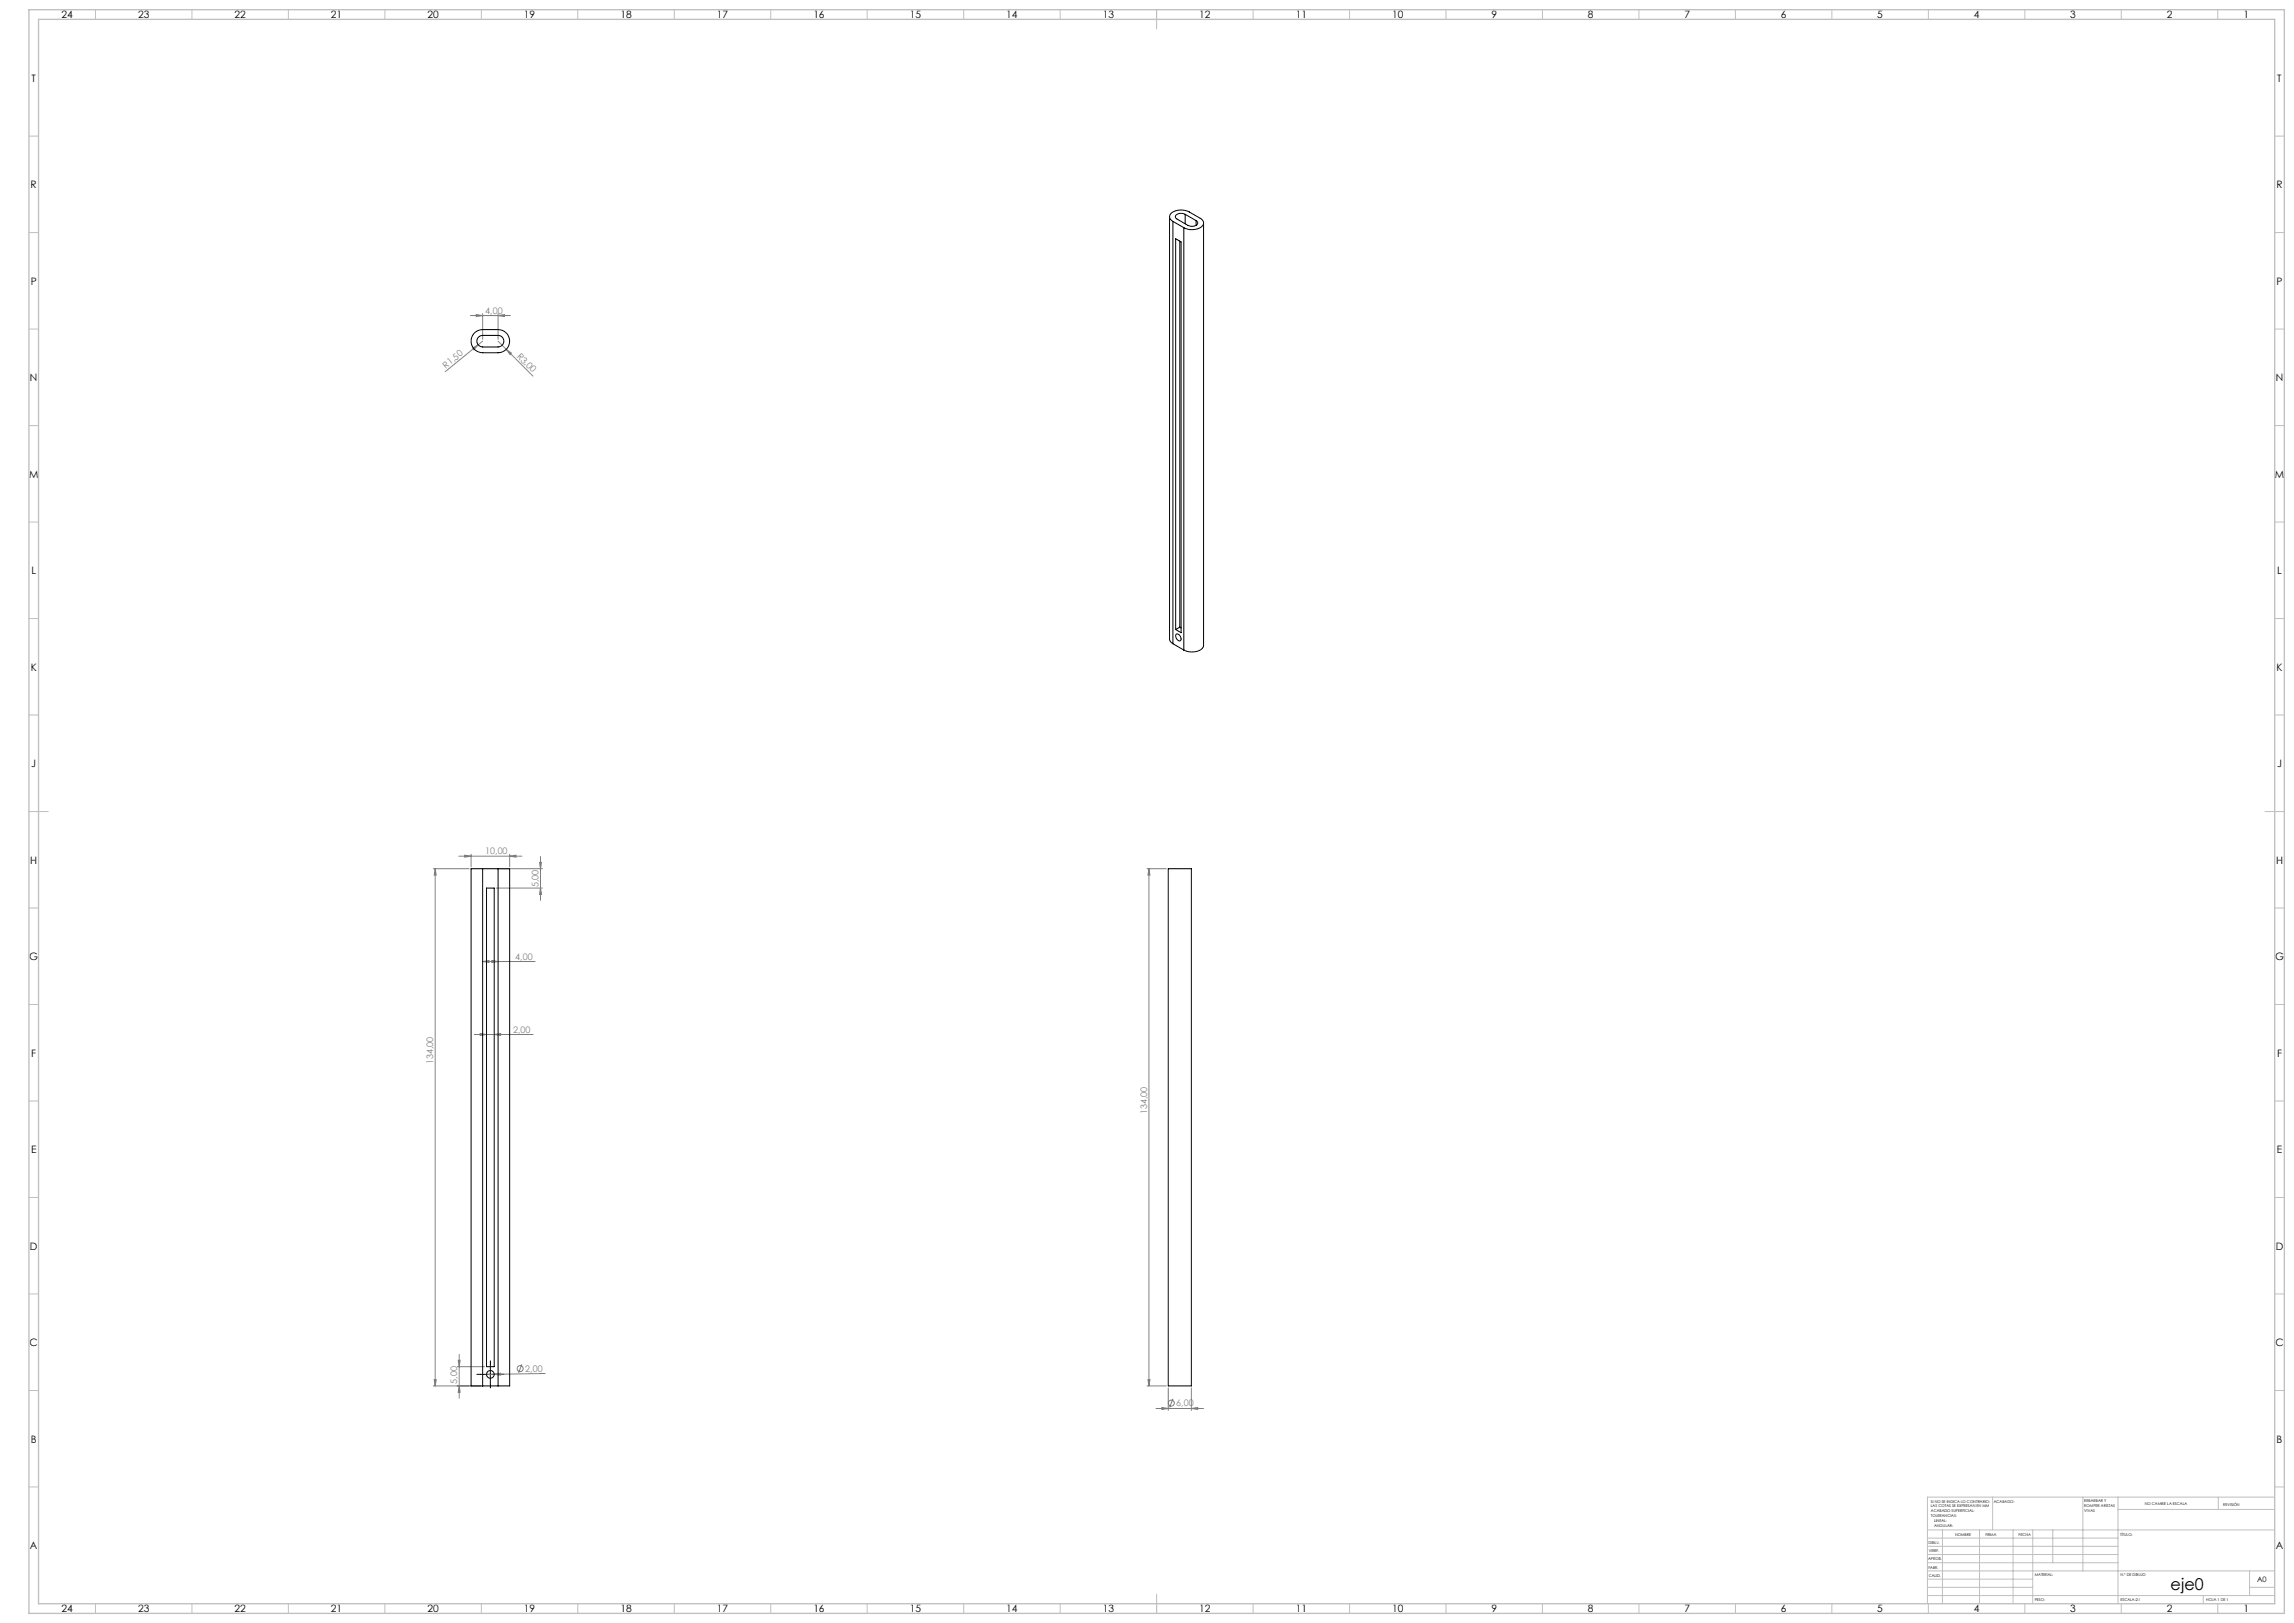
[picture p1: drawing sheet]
<svg xmlns="http://www.w3.org/2000/svg" width="1189mm" height="841mm" viewBox="0 0 1189 841" stroke-linecap="round" stroke-linejoin="round" font-family="sans-serif">
<defs><g id="words">
<text font-size="8.5" x="1125" y="824">eje0</text>
<g font-size="5.3">
<text x="32" y="9">24</text>
<text x="72" y="9">23</text>
<text x="122" y="9">22</text>
<text x="172" y="9">21</text>
<text x="222" y="9">20</text>
<text x="272" y="9">19</text>
<text x="322" y="9">18</text>
<text x="372" y="9">17</text>
<text x="422" y="9">16</text>
<text x="472" y="9">15</text>
<text x="522" y="9">14</text>
<text x="572" y="9">13</text>
<text x="622" y="9">12</text>
<text x="672" y="9">11</text>
<text x="722" y="9">10</text>
<text x="773" y="9">9</text>
<text x="823" y="9">8</text>
<text x="873" y="9">7</text>
<text x="923" y="9">6</text>
<text x="973" y="9">5</text>
<text x="1023" y="9">4</text>
<text x="1073" y="9">3</text>
<text x="1123" y="9">2</text>
<text x="1163" y="9">1</text>
<text x="16" y="42">T</text>
<text x="1180" y="42">T</text>
<text x="16" y="97">R</text>
<text x="1180" y="97">R</text>
<text x="16" y="147">P</text>
<text x="1180" y="147">P</text>
<text x="16" y="197">N</text>
<text x="1180" y="197">N</text>
<text x="15" y="247">M</text>
<text x="1179" y="247">M</text>
<text x="16" y="297">L</text>
<text x="1180" y="297">L</text>
<text x="16" y="347">K</text>
<text x="1180" y="347">K</text>
<text x="16" y="397">J</text>
<text x="1180" y="397">J</text>
<text x="16" y="447">H</text>
<text x="1180" y="447">H</text>
<text x="15" y="497">G</text>
<text x="1179" y="497">G</text>
<text x="16" y="547">F</text>
<text x="1180" y="547">F</text>
<text x="16" y="598">E</text>
<text x="1180" y="598">E</text>
<text x="16" y="648">D</text>
<text x="1180" y="648">D</text>
<text x="15" y="698">C</text>
<text x="1179" y="698">C</text>
<text x="16" y="748">B</text>
<text x="1180" y="748">B</text>
<text x="16" y="803">A</text>
<text x="1180" y="803">A</text>
<text x="32" y="835">24</text>
<text x="72" y="835">23</text>
<text x="122" y="835">22</text>
<text x="172" y="835">21</text>
<text x="222" y="835">20</text>
<text x="272" y="835">19</text>
<text x="322" y="835">18</text>
<text x="372" y="835">17</text>
<text x="422" y="835">16</text>
<text x="472" y="835">15</text>
<text x="522" y="835">14</text>
<text x="572" y="835">13</text>
<text x="622" y="835">12</text>
<text x="672" y="835">11</text>
<text x="722" y="835">10</text>
<text x="773" y="835">9</text>
<text x="823" y="835">8</text>
<text x="873" y="835">7</text>
<text x="923" y="835">6</text>
<text x="973" y="835">5</text>
<text x="1023" y="835">4</text>
<text x="1073" y="835">3</text>
<text x="1123" y="835">2</text>
<text x="1163" y="835">1</text>
</g>
<g font-size="4.7" fill="#808080">
<text x="251" y="162">4,00</text>
<text x="268" y="185" transform="rotate(45 268 185)">R3,00</text>
<text x="231" y="191" transform="rotate(-39 231 191)">R1,50</text>
<text x="251" y="443">10,00</text>
<text x="279" y="460" transform="rotate(-90 279 460)">5,00</text>
<text x="267" y="497">4,00</text>
<text x="266" y="535">2,00</text>
<text x="225" y="552" transform="rotate(-90 225 552)">134,00</text>
<text x="595" y="577" transform="rotate(-90 595 577)">134,00</text>
<text x="272" y="711" transform="rotate(-1 272 711)">2,00</text>
<text x="237" y="717" transform="rotate(-90 237 717)">5,00</text>
<text x="610" y="729">6,00</text>
</g>
<text font-size="3.9" x="1170" y="820">A0</text>
<g font-size="2">
<text x="1001" y="779">SI NO SE INDICA LO CONTRARIO:</text>
<text x="1033" y="779">ACABADO:</text>
<text x="1080" y="778">REBARBAR Y</text>
<text x="1112" y="780">NO CAMBIE LA ESCALA</text>
<text x="1001" y="781">LAS COTAS SE EXPRESAN EN MM</text>
<text x="1001" y="784">ACABADO SUPERFICIAL:</text>
<text x="1080" y="781">ROMPER ARISTAS</text>
<text x="1080" y="783">VIVAS</text>
<text x="1152" y="780">REVISIÓN</text>
<text x="1001" y="786">TOLERANCIAS:</text>
<text x="1002" y="789">LINEAL:</text>
<text x="1002" y="791">ANGULAR:</text>
<text x="1013" y="796">NOMBRE</text>
<text x="1029" y="796">FIRMA</text>
<text x="1046" y="796">FECHA</text>
<text x="1099" y="796">TÍTULO:</text>
<text x="1000" y="800">DIBUJ.</text>
<text x="999" y="808">APROB.</text>
<text x="1000" y="804">VERIF.</text>
<text x="1000" y="813">FABR.</text>
<text x="1000" y="817">CALID.</text>
<text x="1055" y="817">MATERIAL:</text>
<text x="1099" y="817">N.º DE DIBUJO</text>
<text x="1055" y="830">PESO:</text>
<text x="1099" y="830">ESCALA:2:1</text>
<text x="1143" y="830">HOJA 1 DE 1</text>
</g>
</g></defs>
<g fill="none" stroke="#808080" stroke-width=".52">
<path d="M244 164h21M247 163l3 1h-3zM248 179l-17 14M250 163v13M250 177l-2 2M258 164l3-1v1zM258 163v13M258 177l4 4M245 180l3-1-2 2zM262 181l3 2-1 1zM262 181l14 14M225 450h18"/>
<path d="M226 450v3h-1zM226 450v268M238 444h33M241 443l3 1h-3zM244 443v6M259 450h22M264 444l3-1v1zM264 443v6M280 447h1l-1 3zM280 444v23M595 450h9M595 450l1 3h-1z"/>
<path d="M595 450v268M257 460h24M280 460l1 3h-1zM250 498h3v1zM250 498h27M255 498h3l-3 1zM246 536h30M249 536h3l-3 1zM256 536h3v1zM225 718h24M225 715h1v3zM237 708h14"/>
<path d="M237 705h2l-1 3zM238 702v23M238 718l1 3h-2zM256 712h3v1zM270 707l-1 4M283 712h-31M595 718h9M595 715h1l-1 3zM606 719v12M618 719v12M599 730h25M602 729l4 1h-4z"/>
<path d="M608 725l-2 4M618 730l3-1v1z"/>
<circle cx="270" cy="709" r="1.6"/>
<circle cx="607" cy="727" r="1.5"/>
</g>
<path d="M249 712h-2M254 707v-2M254 717v2M259 712h2" fill="none" stroke="#000" stroke-width=".52" stroke-dasharray="15.2 1.3 1.3 1.3"/>
<path d="M249 712h10M254 707v10" fill="none" stroke="#000" stroke-width=".52"/>
<g fill="none" stroke="#c0c0c0" stroke-width=".52">
<path d="M49 5v5M99 5v5M149 5v5M199 5v5M249 5v5M299 5v5M349 5v5M399 5v5M449 5v5M499 5v5M549 5v5M599 5v10"/>
<path d="M649 5v5M699 5v5M749 5v5M799 5v5M849 5v5M899 5v5M949 5v5M999 5v5M1049 5v5M1099 5v5M1149 5v5M15 71h5"/>
<path d="M1179 71h5M15 121h5M1179 121h5M15 171h5M1179 171h5M15 221h5M1179 221h5M15 271h5M1179 271h5M15 321h5M1179 321h5M15 371h5"/>
<path d="M1179 371h5M15 421h10M1174 421h10M15 471h5M1179 471h5M15 521h5M1179 521h5M15 571h5M1179 571h5M15 621h5M1179 621h5M15 671h5"/>
<path d="M1179 671h5M15 721h5M1179 721h5M15 771h5M1033 776v17M1080 776v38M1098 776v55M1150 776v6M1179 771h5M1179 776h-180v55M999 793h180M999 797h99"/>
<path d="M1007 793v38M1026 793v38M1043 793v38M1054 793v38M1064 793v17M1098 782h81M999 810h99M999 806h99M999 801h99M999 818h55M999 814h180M1166 814v13"/>
<path d="M49 831v5M99 831v5M149 831v5M199 831v5M249 831v5M299 831v5M349 831v5M399 831v5M449 831v5M499 831v5M549 831v5M599 826v10"/>
<path d="M649 831v5M699 831v5M749 831v5M799 831v5M849 831v5M899 831v5M949 831v5M999 827h180M999 823h55M999 831v5M1049 831v5M1099 831v5"/>
<path d="M1142 827v4M1149 831v5M1166 823h13"/>
</g>
<path d="M15 5h1169v831h-1169zM20 10h1159v821h-1159z" fill="none" stroke="#c0c0c0" stroke-width=".7"/>
<g fill="#808080">
<path d="M256 712h3v1z"/>
<path d="M245 180l3-1-2 2z"/>
<path d="M262 181l3 2-1 1z"/>
<path d="M241 443l3 1h-3zM264 444l3-1v1zM250 498h3v1zM255 498h3l-3 1zM249 536h3l-3 1zM256 536h3v1zM247 163l3 1h-3zM258 164l3-1v1zM602 729l4 1h-4zM618 730l3-1v1z"/>
<path d="M595 715h1l-1 3zM595 450l1 3h-1z"/>
<path d="M280 447h1l-1 3zM280 460l1 3h-1zM226 450v3h-1zM225 715h1v3zM237 705h2l-1 3zM238 718l1 3h-2z"/>
</g>
<g fill="none" stroke="#000" stroke-width=".52">
<path d="M606 112v219l2 3M608 115a2.9 2.9 0 0 1-2-4 2.9 2.9 0 0 1 3-2h3h4l6 4a2.9 2.9 0 0 1 2 3 2.9 2.9 0 0 1-3 3h-5l-2-1M608 115l6 3M608 115v219M614 118v219M614 111a3 3 0 0 0-5 2l7 4a3 3 0 0 0 5-2l-1-1M614 111l6 3M614 111v5M620 114v3M624 116v218a7 7 0 0 1-10 3M609 124l3 1v203l-3-2zM611 125v200"/>
<path d="M246 172l3-1h9a6 6 0 0 1 6 6 6 6 0 0 1-6 6h-8a6 6 0 0 1-5-4 6 6 0 0 1 1-7zM248 175l2-1h8a3 3 0 0 1 3 3 3 3 0 0 1-3 3h-8a3 3 0 0 1-3-2 3 3 0 0 1 1-3zM608 334l6 3M610 329a1.9 1.9 0 0 1 2 1 1.9 1.9 0 0 1-1 2 2.6 2.6 0 0 1-1-3zM611 325l-2 1M611 325h1M250 450h-6v268h6M250 450v268M250 450h8M258 450h6v268h-6M258 450v268M606 450h12v268h-12z"/>
<path d="M252 460h4v248h-4zM250 718h8"/>
<circle cx="254" cy="712" r="2"/>
</g>
<use href="#words"/>
</svg>
